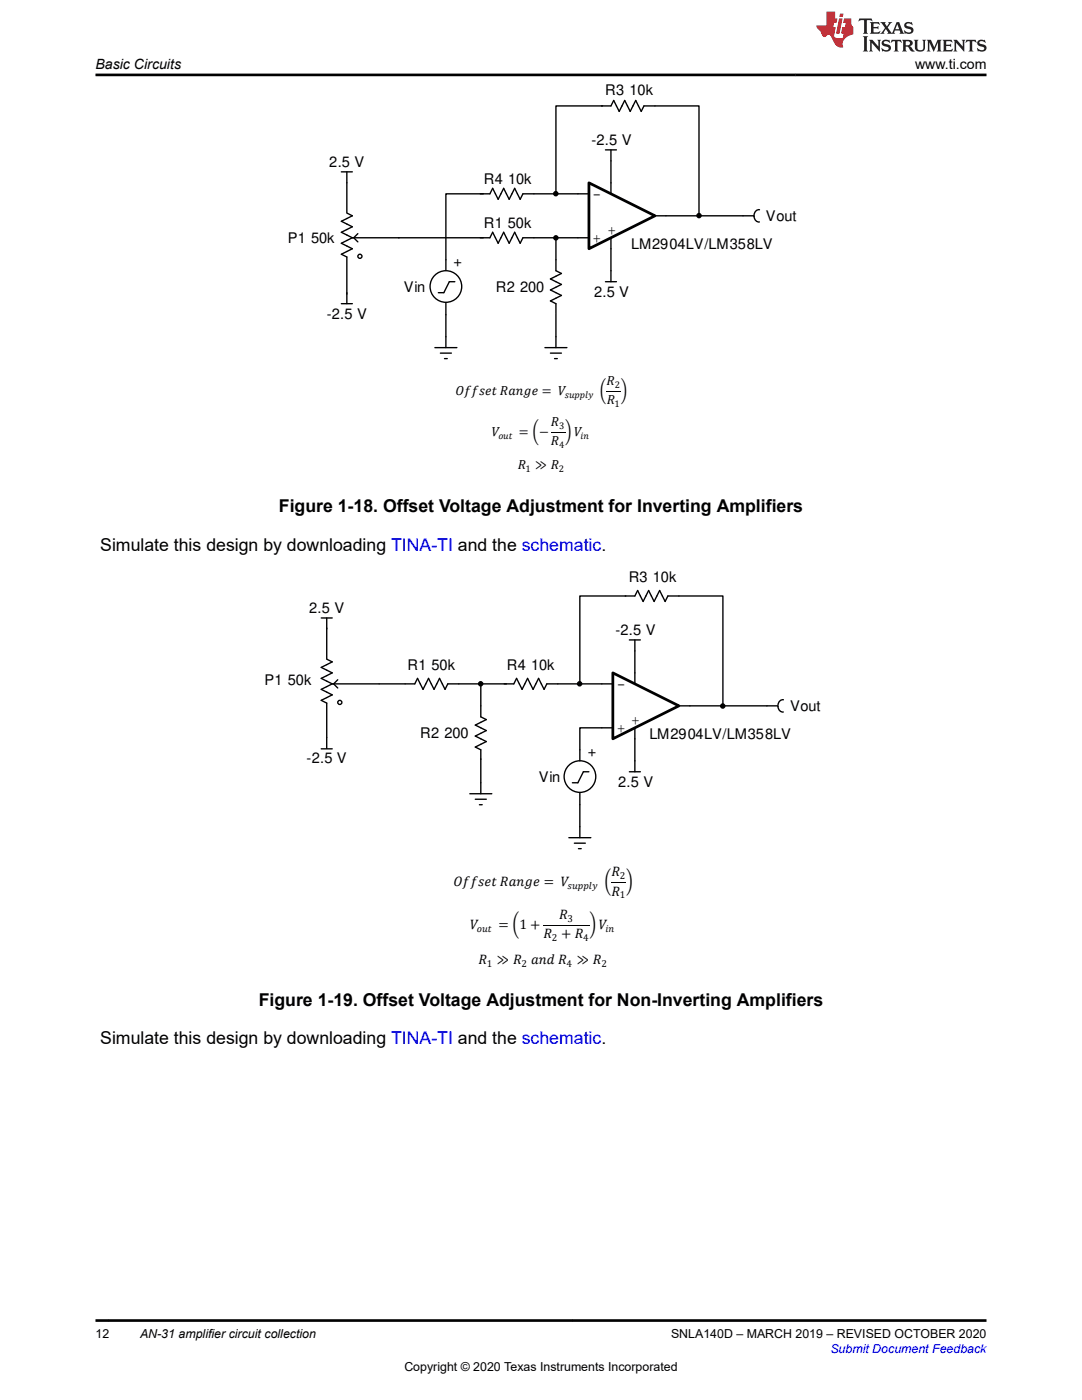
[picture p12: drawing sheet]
<svg xmlns="http://www.w3.org/2000/svg" width="216mm" height="279mm" viewBox="0 0 216 279" stroke-linecap="round" stroke-linejoin="round" font-family="sans-serif">
<defs><g id="words">
<g font-size="3.5">
<text x="55.6" y="102.1">Figure 1-18. Offset Voltage Adjustment for Inverting Amplifiers</text>
<text x="20" y="109.9">Simulate this design by downloading TINA-TI and the schematic.</text>
<text x="51.6" y="200.7">Figure 1-19. Offset Voltage Adjustment for Non-Inverting Amplifiers</text>
<text x="20" y="208.4">Simulate this design by downloading TINA-TI and the schematic.</text>
</g>
<g font-size="2.9">
<text x="120.8" y="19">R3 10k</text>
<text x="118" y="28.9">-2.5 V</text>
<text x="65.7" y="33.3">2.5 V</text>
<text x="96.5" y="36.6">R4 10k</text>
<text x="118.2" y="39.6">-</text>
<text x="96.5" y="45.4">R1 50k</text>
<text x="121.2" y="46.8">+</text>
<text x="152.8" y="44.1">Vout</text>
<text x="57.4" y="48.5">P1 50k</text>
<text x="92" y="53.3" transform="rotate(-90 92 53.3)">+</text>
<text x="118.2" y="48.4">+</text>
<text x="125.9" y="49.7">LM2904LV/LM358LV</text>
<text x="80.6" y="58.3">Vin</text>
<text x="98.9" y="58.3">R2 200</text>
<text x="118.5" y="59.2">2.5 V</text>
<text x="65.2" y="63.6">-2.5 V</text>
<text x="125.4" y="116.2">R3 10k</text>
<text x="61.7" y="122.3">2.5 V</text>
<text x="122.8" y="126.7">-2.5 V</text>
<text x="52.8" y="136.8">P1 50k</text>
<text x="81.3" y="133.8">R1 50k</text>
<text x="101.1" y="133.8">R4 10k</text>
<text x="123" y="137.5">-</text>
<text x="157.6" y="141.9">Vout</text>
<text x="83.8" y="147.3">R2 200</text>
<text x="123" y="146.3">+</text>
<text x="125.9" y="144.7">+</text>
<text x="129.6" y="147.5">LM2904LV/LM358LV</text>
<text x="61.2" y="152.4">-2.5 V</text>
<text x="118.9" y="151.1" transform="rotate(-90 118.9 151.1)">+</text>
<text x="107.5" y="156.1">Vin</text>
<text x="123.3" y="157">2.5 V</text>
</g>
<g font-size="2.8">
<text x="19" y="13.8">Basic Circuits</text>
<text x="182.6" y="13.8">www.ti.com</text>
<text x="90.5" y="176.9">1BBOAP 4=JCA = 8</text>
<text x="120.6" y="176.9">l</text>
<text x="122" y="174.8">4</text>
<text x="122" y="178.7">4</text>
<text x="125" y="176.9">p</text>
<text x="93.8" y="185.4">8</text>
<text x="99.4" y="185.4">= l1 +</text>
<text x="111.6" y="183.4">4</text>
<text x="117.6" y="185.4">p8</text>
<text x="108.4" y="187.3">4 + 4</text>
<text x="95.5" y="192.3">4 ( 4 =J@ 4</text>
<text x="115.1" y="192.3">( 4</text>
</g>
<g font-size="2.6">
<text x="121" y="76.9">4</text>
<text x="90.9" y="78.9">1BBOAP 4=JCA = 8</text>
<text x="119.7" y="78.9">l</text>
<text x="121.1" y="80.6">4</text>
<text x="123.9" y="78.9">p</text>
<text x="98.1" y="87.1">8</text>
<text x="103.5" y="87.1">= lF</text>
<text x="109.9" y="88.8">4</text>
<text x="109.9" y="85.1">4</text>
<text x="112.8" y="87.1">p 8</text>
<text x="103.3" y="93.6">4 ( 4</text>
</g>
<g font-size="2.5">
<text x="19" y="267.1">12</text>
<text x="27.9" y="267.1">AN-31 amplifier circuit collection</text>
<text x="133.9" y="267.1">SNLA140D – MARCH 2019 – REVISED OCTOBER 2020</text>
<text x="80.7" y="273.5">Copyright © 2020 Texas Instruments Incorporated</text>
</g>
<text font-size="2.5" fill="#00f" x="165.7" y="270">Submit Document Feedback</text>
<g font-size="2">
<text x="113.3" y="177.4">OQLLHU</text>
<text x="123.7" y="179.3">1</text>
<text x="123.7" y="175.4">2</text>
<text x="113.3" y="183.9">3</text>
<text x="95.2" y="186">KQP</text>
<text x="110.1" y="187.9">2</text>
<text x="116.4" y="187.9">4</text>
<text x="120.8" y="186">EJ</text>
<text x="97.1" y="192.9">1</text>
<text x="104.1" y="192.9">2</text>
<text x="113.1" y="192.9">4</text>
<text x="120" y="192.9">2</text>
</g>
<g font-size="1.9">
<text x="122.7" y="77.4">2</text>
<text x="112.7" y="79.4">OQLLHU</text>
<text x="122.6" y="81.2">1</text>
<text x="99.4" y="87.6">KQP</text>
<text x="111.6" y="85.6">3</text>
<text x="111.6" y="89.4">4</text>
<text x="115.8" y="87.6">EJ</text>
<text x="104.9" y="94.2">1</text>
<text x="111.5" y="94.2">2</text>
</g>
</g></defs>
<g fill="#000">
<circle cx="110.9" cy="38.7" r=".41"/>
<circle cx="110.9" cy="47.5" r=".41"/>
<circle cx="139.5" cy="43" r=".41"/>
</g>
<g fill="none" stroke="#000" stroke-width=".27">
<path d="M68.1 34.3h2.2M69.2 34.3v2.2M115.3 38.7h2.2M120 21.1h1.9l.6-1.1 1.1 2.2 1.1-2.2 1 2.2 1.2-2.2 1 2.2 .6-1.1h2.2M120.8 29.9h2.2M121.9 29.9v2.2M121.9 36.5v2.2M69.2 58.4v2.2M95.8 47.5h2l.5-1.1 1.1 2.1 1.1-2.1 1.1 2.1 1.1-2.1 1.1 2.1 .5-1h2.2M110.9 51.8v2.2l1.1 .6-2.2 1.1 2.2 1.1-2.2 1.1 2.2 1.1-2.2 1.1 1.1 .5v1.9M115.3 47.5h2.2M120.8 56.2h2.2"/>
<path d="M121.9 47.5v2.1M121.9 54v2.2M130.7 43.1h2.2M148.3 43.1h2.1M151.6 41.9a1.23 1.23 0 0 0-1.1 1.2 1.23 1.23 0 0 0 1 1.2M68.1 60.6h2.2M86.8 69.4h4.4M87.9 70.5h2.2M88.7 71.6h.5M89 67.2v2.2M108.7 69.4h4.4M109.8 70.5h2.2"/>
<path d="M110.7 71.6h.5M110.9 67.2v2.2"/>
<circle cx="110.9" cy="38.7" r=".41"/>
<circle cx="110.9" cy="47.5" r=".41"/>
<circle cx="139.5" cy="43" r=".41"/>
</g>
<path d="M117.5 36.5l13.2 6.6-13.2 6.5z" fill="#fff"/>
<path d="M117.5 36.5l13.2 6.6-13.2 6.5z" fill="none" stroke="#000" stroke-width=".55"/>
<g fill="none" stroke="#000" stroke-width=".27">
<path d="M69.2 36.5v5.9M95.8 38.7h2l.5-1.1 1.1 2.2 1.1-2.2 1.1 2.2 1.1-2.2 1.1 2.2 .5-1.1h11M96.4 38.7h-7.4v15.2M120.2 21.1h-9.3v17.6M121.9 32.1v4.4M130.7 21.1h8.8v22M69.2 42.5l1.1 .6-2.2 1.1 2.2 1.1-2.2 1.1 2.2 1.1M70.3 47.5l-2.2 1 2.2 1.1-2.2 1.1 1.1 .6v7.4M70.3 47.5h26.1M71.4 46.6l-.8 .9 .8 .8M90.8 56.2h-1.1l-1.1 2.2h-1.1M106.5 47.5h8.8"/>
<path d="M110.9 47.5v4.3M121.9 49.6v4.4M132.9 43.1h15.4M89 60.4v6.8M110.9 62.7v4.5M124.8 118.9h1.9l.5-1.1 1.1 2.2 1.1-2.2 1.1 2.2 1.1-2.2 1.1 2.2 .6-1.1h2.2M64.1 123.3h2.2M65.2 123.3v2.2M80.8 136.5h2l.5-1.1 1.1 2.2 1.1-2.2 1.1 2.2 1.1-2.2 1.1 2.2 .6-1.1h2.1M120.1 136.5h2.2M125.6 127.7h2.2M126.7 127.7v2.2"/>
<path d="M126.7 134.3v2.2M156.3 139.7a1.23 1.23 0 0 0-1.1 1.2 1.23 1.23 0 0 0 1.1 1.2M64.1 149.4h2.2M65.2 147.2v2.2M93.7 158.4h4.4M94.8 159.5h2.2M95.9 140.9v2.2l1.1 .5-2.2 1.1 2.2 1.1-2.2 1.1 2.2 1.1-2.2 1.1 1.1 .5v2M95.9 156.2v2.2M120.1 145.3h2.2M125.6 154h2.2M126.7 145.3v2.1M126.7 151.8v2.2"/>
<path d="M135.5 140.9h2.2M153 140.9h2.1M95.7 160.6h.5M113.5 167.2h4.4M114.6 168.3h2.2M115.4 169.4h.6M115.7 165v2.2"/>
<circle cx="71.8" cy="51.2" r=".41"/>
<circle cx="89" cy="57.2" r="3.2"/>
<circle cx="95.9" cy="136.5" r=".41"/>
<circle cx="115.7" cy="136.5" r=".41"/>
<circle cx="144.2" cy="140.9" r=".41"/>
</g>
<path d="M121 78.1h2.9M109.9 86.3h2.9" fill="none" stroke="#000" stroke-width=".2"/>
<g fill="#000">
<circle cx="95.9" cy="136.5" r=".41"/>
<circle cx="115.7" cy="136.5" r=".41"/>
<circle cx="144.2" cy="140.9" r=".41"/>
</g>
<path d="M122.3 134.3l13.2 6.6-13.2 6.5z" fill="#fff"/>
<path d="M122.3 134.3l13.2 6.6-13.2 6.5z" fill="none" stroke="#000" stroke-width=".55"/>
<g fill="none" stroke="#000" stroke-width=".27">
<path d="M124.9 118.9h-9.2v17.6M135.5 118.9h8.7v22M65.2 125.3v6.2M65.2 131.6l1.1 .5-2.2 1.1 2.2 1.1-2.2 1.1 2.2 1.1M66.3 136.5h14.5M66.3 136.5l-2.2 1.1 2.2 1.1-2.2 1.1 1.1 .5v6.9M67.4 135.7l-.8 .8 .8 .8M91.5 136.5h11l.6-1.1 1.1 2.2 1.1-2.2 1.1 2.2 1.1-2.2 1.1 2.2 .5-1.1h11M95.9 136.5v4.4M126.7 129.9v4.4M95.9 151.4v4.8M115.7 158.2v6.8"/>
<path d="M117.5 154h-1.1l-1.1 2.2h-1.1M120.1 145.3h-4.4v6.5M126.7 147.4v4.4M137.7 140.9h15.3"/>
<circle cx="67.8" cy="140.2" r=".41"/>
<circle cx="115.7" cy="155" r="3.2"/>
</g>
<path d="M122 176.1h3M108.4 184.7h9.2" fill="none" stroke="#000" stroke-width=".2"/>
<path d="M171.5 3.7l-.2 .6 .5-.3h.6v.2v2.2l-.2 .3h1l-.2-.3v-2.2v-.2h.5l.6 .3-.2-.6zM173.6 4.4l.2 .4v1.6l-.2 .3h1.9l.1-.5a1.08 1.08 0 0 1-1.3 .1v-.6h.6l.4 .1v-.6l-.4 .2h-.6v-.6l.2-.1a1 1 0 0 1 1 .3l-.1-.6zM175.7 4.4l.9 1.2-1 1.1h.9l-.2-.2 .5-.7 .4 .7-.2 .2h1.6l-.2-.2 .2-.4h.9l.1 .4-.1 .2h.9l-.2-.3-.8-2h-.5l-.9 2.2-.9-1.1 .9-1.1h-.8l.2 .2-.4 .7-.4-.7 .2-.2zM179 4.8l.4 1h-.7zM180.7 4.6a.65 .65 0 0 0-.2 .7 .65 .65 0 0 0 .6 .4l.6 .2 .1 .2a.79 .79 0 0 1-.7 .4 .79 .79 0 0 1-.7-.5l.1 .7 .2-.1a.93 .93 0 0 0 1.1 .1 .93 .93 0 0 0 .4-.9 1.46 1.46 0 0 0-1.2-.6l-.1-.4a1.09 1.09 0 0 1 1.2 .2l-.2-.6-.1 .1-.5-.1zM172.2 7.2l.2 .4v2.3l-.2 .4h1l-.2-.4v-2.3l.2-.4zM173.4 7.9l.2 .4v1.6l-.2 .4h.8l-.3-.4 .1-1.4 1.6 1.8v-2l.2-.4h-.7l.1 .3 .1 1.1-1.2-1.4zM176.2 8.1a.65 .65 0 0 0-.2 .7 .65 .65 0 0 0 .6 .4l.6 .2 .1 .3a.79 .79 0 0 1-.7 .3 .79 .79 0 0 1-.7-.5l.1 .8 .2-.1a.93 .93 0 0 0 1.1 0 .93 .93 0 0 0 .4-.9 1.46 1.46 0 0 0-1.2-.6l-.1-.4a1.09 1.09 0 0 1 1.2 .2l-.1-.6-.2 .1-.5-.1zM177.9 7.9l-.1 .7a.63 .63 0 0 1 .8-.4v1.7l-.3 .4h1l-.2-.4v-1.7a.66 .66 0 0 1 .8 .4l-.1-.7zM180 7.9l.2 .4v1.6l-.2 .4h1l-.2-.2-.1-.8 .5 .1 .1 .1a.79 .79 0 0 0 1.2 .7l-1-1a.61 .61 0 0 0 .6-.6 .61 .61 0 0 0-.5-.6zM180.8 8.3l.1-.1a.47 .47 0 0 1 .5 .1 .47 .47 0 0 1 .1 .5l-.1 .2h-.7zM182.3 7.9l.2 .3a2.27 2.27 0 0 0 .4 1.9 1.04 1.04 0 0 0 1.7-.6v-1.3l.2-.3h-.8l.2 .4v1.2a.6 .6 0 0 1-.6 .5 .6 .6 0 0 1-.6-.5v-1.2l.3-.4zM184.9 7.9l.2 .4v1.6l-.2 .4h.8l-.3-.4v-1.5l.9 1.9 .9-1.9v1.5l-.3 .4h1l-.2-.4v-1.6l.2-.4h-.8l-.7 1.6-.6-1.6zM188.1 7.9l.2 .4v1.6l-.2 .4h1.9l.1-.6a1.09 1.09 0 0 1-1.3 .1v-.6h.6l.4 .2v-.7l-.4 .2h-.6v-.5l.2-.2a1.01 1.01 0 0 1 1 .3l-.1-.6zM190.2 7.9l.3 .4v1.6l-.3 .4h.8l-.2-.4v-1.4l1.6 1.8v-2l.2-.4h-.7l.2 .3v1.1l-1.2-1.4zM192.8 7.9l-.1 .7a.63 .63 0 0 1 .8-.4v1.7l-.3 .4h1l-.2-.4v-1.7a.66 .66 0 0 1 .8 .4l-.1-.7zM195.2 8.1a.65 .65 0 0 0-.2 .7 .65 .65 0 0 0 .6 .4l.6 .2 .2 .3a.79 .79 0 0 1-.7 .3 .79 .79 0 0 1-.7-.5l.1 .8 .2-.1a.93 .93 0 0 0 1 0 .93 .93 0 0 0 .5-.9 1.46 1.46 0 0 0-1.3-.6v-.4a1.09 1.09 0 0 1 1.2 .2l-.2-.6-.2 .1-.5-.1z" fill="#231f20"/>
<path d="M164.9 2.3v2.8h-2l.1 .4 .8 .9a.95 .95 0 0 0 1 .9 .59 .59 0 0 1 .5-.3 .59 .59 0 0 1 .5 .3l.4 .8a1.59 1.59 0 0 0 2.1 1.3 1.61 1.61 0 0 1 1-2.2l1-.4-.1-1.4a1.59 1.59 0 0 1-.3-1.7h-1.5l-.2 .9h.6l-.2 .8h-.5l-.2 1v.3h.4l-.1 .9h-.7a.73 .73 0 0 1-1-.6l.3-1.6h-.5l.1-.8h.5l.2-.9h-.5v-1.4zM167.4 3.7l-.6 3h.7l.6-3zM167.6 2.7l-.1 .7h.7l.1-.7z" fill="#ed1c24"/>
<path d="M19 15h177.8M19 263.5h177.9" fill="none" stroke="#000" stroke-width=".53"/>
<use href="#words"/>
</svg>
